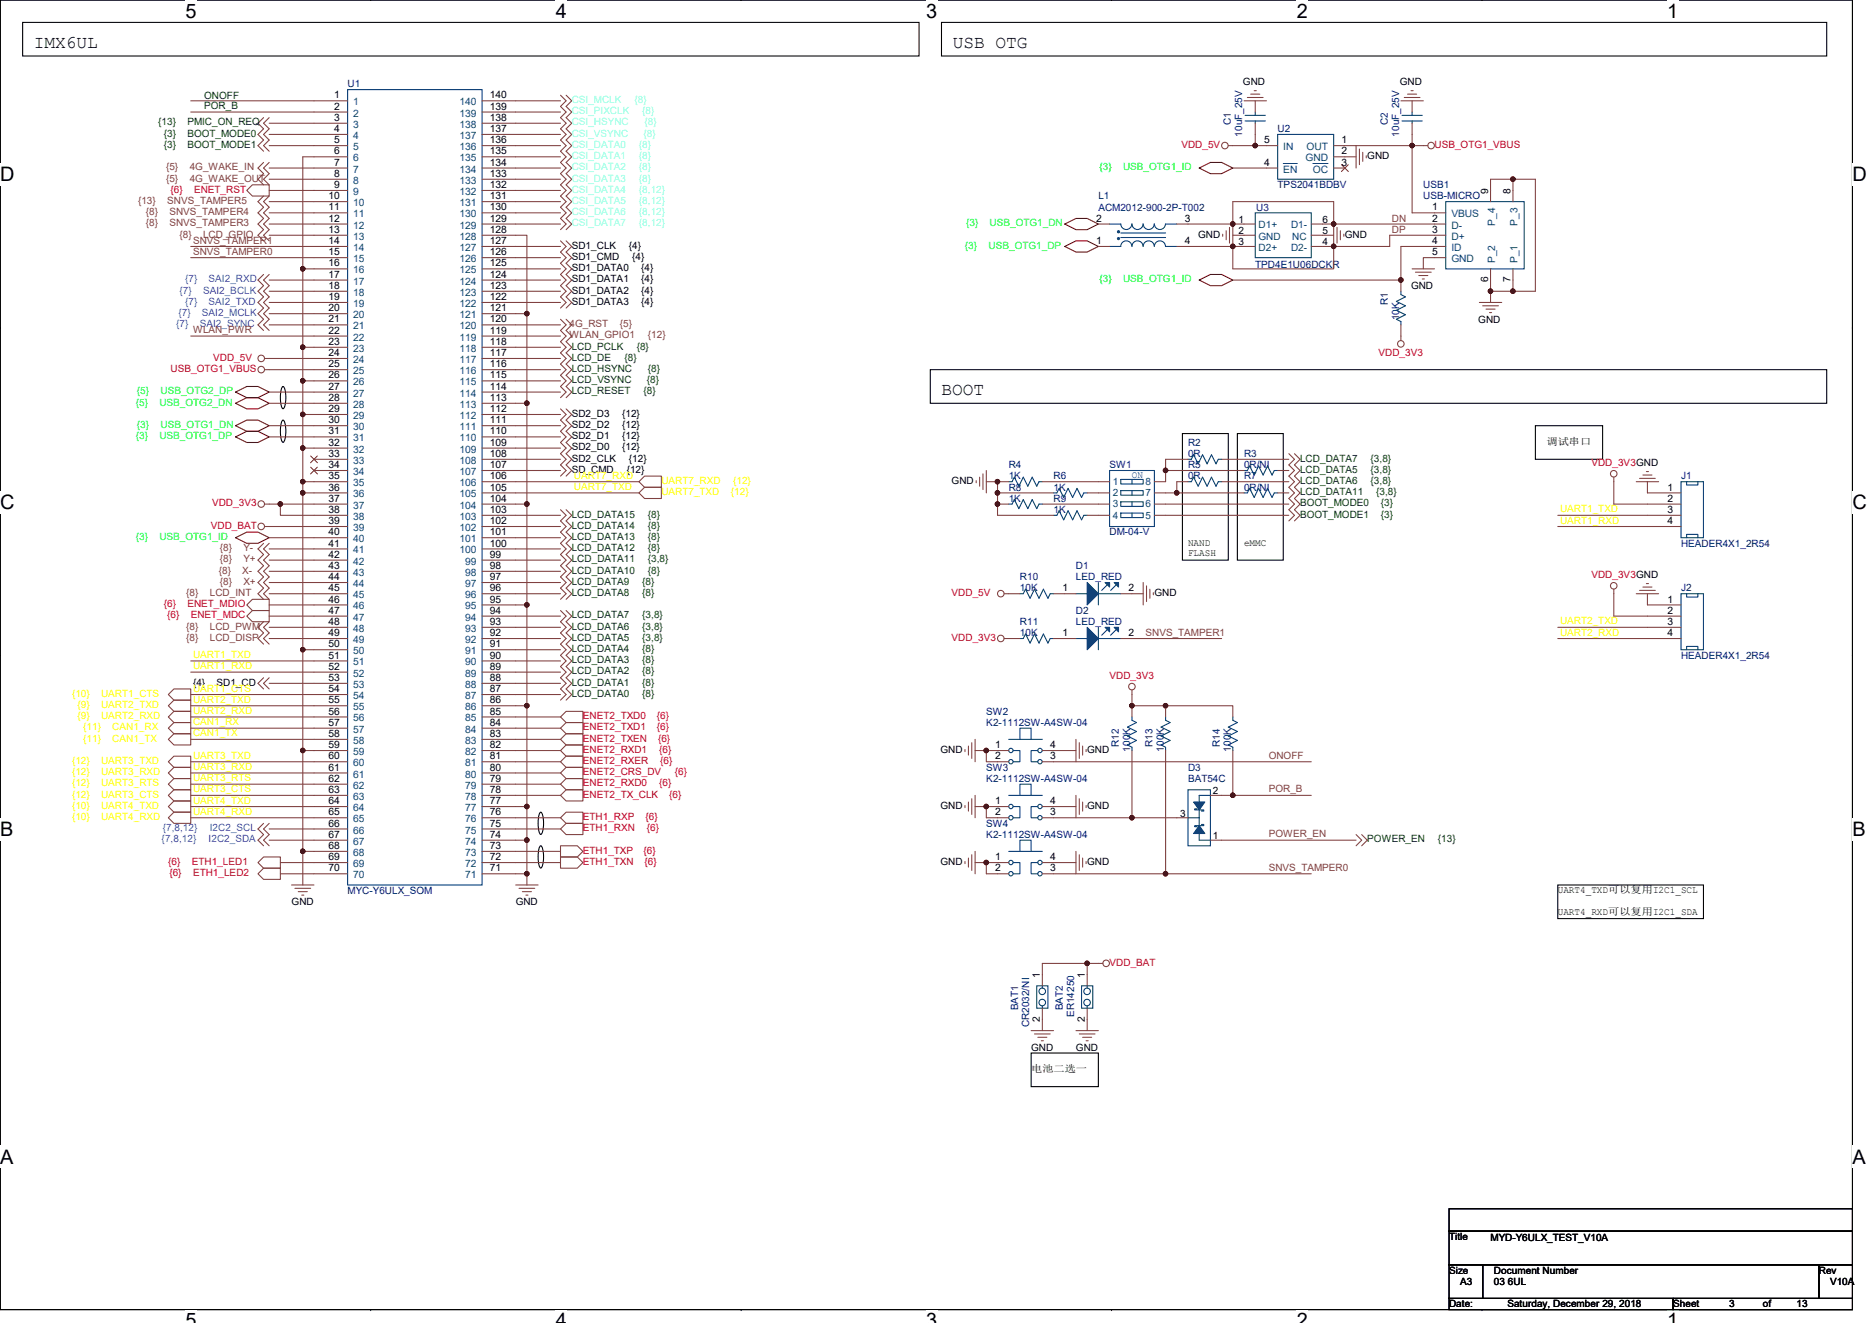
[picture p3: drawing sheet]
<svg xmlns="http://www.w3.org/2000/svg" width="297mm" height="210mm" viewBox="0 0 297 210" stroke-linecap="round" stroke-linejoin="round" font-family="sans-serif">
<defs><g id="words">
<g font-size="3.2">
<text x="29.4" y="2.8">5</text>
<text x="88.2" y="2.8">4</text>
<text x="147" y="2.8">3</text>
<text x="205.8" y="2.8">2</text>
<text x="264.5" y="2.8">1</text>
<text x="0" y="28.8">D</text>
<text x="293.9" y="28.8">D</text>
<text x="0" y="80.8">C</text>
<text x="293.9" y="80.8">C</text>
<text x="0" y="132.7">B</text>
<text x="293.9" y="132.7">B</text>
<text x="0" y="184.7">A</text>
<text x="293.9" y="184.7">A</text>
<text x="29.4" y="210.7">5</text>
<text x="88.2" y="210.7">4</text>
<text x="147" y="210.7">3</text>
<text x="205.8" y="210.7">2</text>
<text x="264.5" y="210.7">1</text>
</g>
<g font-size="2.8">
<text x="5.4" y="7.6">IMX6UL</text>
<text x="151.2" y="7.6">USB OTG</text>
<text x="149.4" y="62.7">BOOT</text>
</g>
<g font-size="1.6" fill="#004000">
<text x="32.4" y="15.6">ONOFF</text>
<text x="32.4" y="17.3">POR_B</text>
<text x="25.1" y="19.9">{13}</text>
<text x="26" y="21.7">{3}</text>
<text x="26" y="23.5">{3}</text>
<text x="29.7" y="21.7">BOOT_MODE0</text>
<text x="29.7" y="23.5">BOOT_MODE1</text>
<text x="29.7" y="19.9">PMIC_ON_REQ</text>
<text x="90.7" y="55.5">LCD_PCLK</text>
<text x="90.7" y="57.3">LCD_DE</text>
<text x="90.7" y="59">LCD_HSYNC</text>
<text x="99.1" y="57.3">{8}</text>
<text x="101" y="55.5">{8}</text>
<text x="102.8" y="59">{8}</text>
<text x="90.7" y="60.8">LCD_VSYNC</text>
<text x="90.7" y="62.6">LCD_RESET</text>
<text x="102.1" y="62.6">{8}</text>
<text x="102.6" y="60.8">{8}</text>
<text x="206.3" y="73.3">LCD_DATA7</text>
<text x="206.3" y="76.8">LCD_DATA6</text>
<text x="206.3" y="75">LCD_DATA5</text>
<text x="217.5" y="73.3">{3,8}</text>
<text x="217.5" y="76.8">{3,8}</text>
<text x="217.5" y="75">{3,8}</text>
<text x="90.7" y="82.1">LCD_DATA15</text>
<text x="90.7" y="83.9">LCD_DATA14</text>
<text x="102.8" y="82.1">{8}</text>
<text x="102.8" y="83.9">{8}</text>
<text x="206.3" y="78.6">LCD_DATA11</text>
<text x="206.3" y="80.4">BOOT_MODE0</text>
<text x="206.3" y="82.1">BOOT_MODE1</text>
<text x="218.4" y="78.6">{3,8}</text>
<text x="219.1" y="80.4">{3}</text>
<text x="219.1" y="82.1">{3}</text>
<text x="90.7" y="89.3">LCD_DATA11</text>
<text x="90.7" y="85.7">LCD_DATA13</text>
<text x="90.7" y="87.5">LCD_DATA12</text>
<text x="102.8" y="85.7">{8}</text>
<text x="102.8" y="87.5">{8}</text>
<text x="102.8" y="89.3">{3,8}</text>
<text x="90.7" y="92.8">LCD_DATA9</text>
<text x="90.7" y="94.6">LCD_DATA8</text>
<text x="90.7" y="91">LCD_DATA10</text>
<text x="101.9" y="92.8">{8}</text>
<text x="101.9" y="94.6">{8}</text>
<text x="102.8" y="91">{8}</text>
<text x="90.7" y="101.7">LCD_DATA5</text>
<text x="90.7" y="99.9">LCD_DATA6</text>
<text x="90.7" y="98.1">LCD_DATA7</text>
<text x="101.9" y="101.7">{3,8}</text>
<text x="101.9" y="99.9">{3,8}</text>
<text x="101.9" y="98.1">{3,8}</text>
<text x="90.7" y="107">LCD_DATA2</text>
<text x="90.7" y="103.5">LCD_DATA4</text>
<text x="90.7" y="105.3">LCD_DATA3</text>
<text x="101.9" y="107">{8}</text>
<text x="101.9" y="103.5">{8}</text>
<text x="101.9" y="105.3">{8}</text>
<text x="90.7" y="108.8">LCD_DATA1</text>
<text x="90.7" y="110.6">LCD_DATA0</text>
<text x="101.9" y="108.8">{8}</text>
<text x="101.9" y="110.6">{8}</text>
<text x="217" y="133.7">POWER_EN</text>
<text x="228.2" y="133.7">{13}</text>
</g>
<g font-size="1.6">
<text x="53" y="15.6">1</text>
<text x="53" y="17.4">2</text>
<text x="77.7" y="17.4">139</text>
<text x="77.7" y="15.6">140</text>
<text x="197.2" y="13.5">GND</text>
<text x="222.1" y="13.5">GND</text>
<text x="53" y="19.2">3</text>
<text x="53" y="21">4</text>
<text x="53" y="22.7">5</text>
<text x="77.7" y="22.7">136</text>
<text x="77.7" y="21">137</text>
<text x="77.7" y="19.2">138</text>
<text x="200.6" y="22.7">5</text>
<text x="212.9" y="22.7">1</text>
<text x="53" y="24.5">6</text>
<text x="53" y="26.3">7</text>
<text x="53" y="28.1">8</text>
<text x="53" y="29.8">9</text>
<text x="77.7" y="29.8">132</text>
<text x="77.7" y="28.1">133</text>
<text x="77.7" y="26.3">134</text>
<text x="77.7" y="24.5">135</text>
<text x="200.6" y="26.3">4</text>
<text x="212.9" y="26.3">3</text>
<text x="212.9" y="24.5">2</text>
<text x="217" y="25.3">GND</text>
<text x="52.1" y="31.6">10</text>
<text x="52.1" y="33.4">11</text>
<text x="52.1" y="35.2">12</text>
<text x="77.7" y="35.2">129</text>
<text x="77.7" y="33.4">130</text>
<text x="77.7" y="31.6">131</text>
<text x="173.9" y="35.2">2</text>
<text x="188" y="35.2">3</text>
<text x="196.5" y="35.4">1</text>
<text x="209.8" y="35.4">6</text>
<text x="227.3" y="33.4">1</text>
<text x="227.3" y="35.2">2</text>
<text x="236.1" y="30.8" transform="rotate(-90 236.1 30.8)">9</text>
<text x="239.7" y="30.8" transform="rotate(-90 239.7 30.8)">8</text>
<text x="52.1" y="37">13</text>
<text x="52.1" y="38.7">14</text>
<text x="52.1" y="40.5">15</text>
<text x="77.7" y="40.5">126</text>
<text x="77.7" y="38.7">127</text>
<text x="77.7" y="37">128</text>
<text x="90.7" y="41.3">SD1_CMD</text>
<text x="90.7" y="39.5">SD1_CLK</text>
<text x="99.8" y="39.5">{4}</text>
<text x="100.3" y="41.3">{4}</text>
<text x="173.9" y="38.7">1</text>
<text x="188" y="38.7">4</text>
<text x="190.1" y="37.7">GND</text>
<text x="196.5" y="37.1">2</text>
<text x="196.5" y="38.9">3</text>
<text x="209.8" y="38.9">4</text>
<text x="209.8" y="37.1">5</text>
<text x="213.4" y="37.7">GND</text>
<text x="227.3" y="37">3</text>
<text x="227.3" y="38.7">4</text>
<text x="227.3" y="40.5">5</text>
<text x="52.1" y="42.3">16</text>
<text x="52.1" y="44.1">17</text>
<text x="52.1" y="45.8">18</text>
<text x="52.1" y="47.6">19</text>
<text x="77.7" y="47.6">122</text>
<text x="77.7" y="45.8">123</text>
<text x="77.7" y="44.1">124</text>
<text x="77.7" y="42.3">125</text>
<text x="90.7" y="46.6">SD1_DATA2</text>
<text x="90.7" y="44.8">SD1_DATA1</text>
<text x="90.7" y="43">SD1_DATA0</text>
<text x="101.7" y="46.6">{4}</text>
<text x="101.7" y="44.8">{4}</text>
<text x="101.7" y="43">{4}</text>
<text x="223.9" y="45.9">GND</text>
<text x="236.1" y="44.8" transform="rotate(-90 236.1 44.8)">6</text>
<text x="239.7" y="44.8" transform="rotate(-90 239.7 44.8)">7</text>
<text x="52.1" y="49.4">20</text>
<text x="52.1" y="51.2">21</text>
<text x="52.1" y="53">22</text>
<text x="77.7" y="53">119</text>
<text x="77.7" y="51.2">120</text>
<text x="77.7" y="49.4">121</text>
<text x="90.7" y="48.4">SD1_DATA3</text>
<text x="101.7" y="48.4">{4}</text>
<text x="234.6" y="51.2">GND</text>
<text x="52.1" y="54.7">23</text>
<text x="52.1" y="56.5">24</text>
<text x="52.1" y="58.3">25</text>
<text x="77.7" y="58.3">116</text>
<text x="77.7" y="56.5">117</text>
<text x="77.7" y="54.7">118</text>
<text x="52.1" y="60.1">26</text>
<text x="52.1" y="61.8">27</text>
<text x="52.1" y="63.6">28</text>
<text x="52.1" y="65.4">29</text>
<text x="77.7" y="65.4">112</text>
<text x="77.7" y="63.6">113</text>
<text x="77.7" y="61.8">114</text>
<text x="77.7" y="60.1">115</text>
<text x="52.1" y="67.2">30</text>
<text x="52.1" y="69">31</text>
<text x="52.1" y="70.7">32</text>
<text x="77.7" y="70.7">109</text>
<text x="77.7" y="69">110</text>
<text x="77.7" y="67.2">111</text>
<text x="90.7" y="71.5">SD2_D0</text>
<text x="90.7" y="69.7">SD2_D1</text>
<text x="90.7" y="67.9">SD2_D2</text>
<text x="90.7" y="66.1">SD2_D3</text>
<text x="98.7" y="71.5">{12}</text>
<text x="98.7" y="69.7">{12}</text>
<text x="98.7" y="67.9">{12}</text>
<text x="98.7" y="66.1">{12}</text>
<text x="245.4" y="70.6">调试串口</text>
<text x="52.1" y="72.5">33</text>
<text x="52.1" y="74.3">34</text>
<text x="52.1" y="76.1">35</text>
<text x="52.1" y="77.9">36</text>
<text x="77.7" y="77.9">105</text>
<text x="77.7" y="76.1">106</text>
<text x="77.7" y="74.3">107</text>
<text x="77.7" y="72.5">108</text>
<text x="90.7" y="75">SD_CMD</text>
<text x="90.7" y="73.3">SD2_CLK</text>
<text x="99.4" y="75">{12}</text>
<text x="99.8" y="73.3">{12}</text>
<text x="151" y="76.8">GND</text>
<text x="264.6" y="77.9">1</text>
<text x="52.1" y="79.6">37</text>
<text x="52.1" y="81.4">38</text>
<text x="52.1" y="83.2">39</text>
<text x="77.7" y="83.2">102</text>
<text x="77.7" y="81.4">103</text>
<text x="77.7" y="79.6">104</text>
<text x="264.6" y="79.6">2</text>
<text x="264.6" y="81.4">3</text>
<text x="264.6" y="83.2">4</text>
<text x="52.1" y="85">40</text>
<text x="52.1" y="86.7">41</text>
<text x="52.1" y="88.5">42</text>
<text x="77.7" y="88.5">99</text>
<text x="77.7" y="86.7">100</text>
<text x="77.7" y="85">101</text>
<text x="188.5" y="86.6">NAND</text>
<text x="188.5" y="88.2">FLASH</text>
<text x="197.4" y="86.6">eMMC</text>
<text x="52.1" y="90.3">43</text>
<text x="52.1" y="92.1">44</text>
<text x="52.1" y="93.9">45</text>
<text x="52.1" y="95.6">46</text>
<text x="77.7" y="95.6">95</text>
<text x="77.7" y="93.9">96</text>
<text x="77.7" y="92.1">97</text>
<text x="77.7" y="90.3">98</text>
<text x="168.6" y="93.9">1</text>
<text x="179.1" y="93.9">2</text>
<text x="183.2" y="94.6">GND</text>
<text x="264.6" y="95.6">1</text>
<text x="52.1" y="97.4">47</text>
<text x="52.1" y="99.2">48</text>
<text x="52.1" y="101">49</text>
<text x="77.7" y="101">92</text>
<text x="77.7" y="99.2">93</text>
<text x="77.7" y="97.4">94</text>
<text x="168.6" y="101">1</text>
<text x="179.1" y="101">2</text>
<text x="264.6" y="97.4">2</text>
<text x="264.6" y="99.2">3</text>
<text x="264.6" y="101">4</text>
<text x="52.1" y="102.7">50</text>
<text x="52.1" y="104.5">51</text>
<text x="52.1" y="106.3">52</text>
<text x="77.7" y="106.3">89</text>
<text x="77.7" y="104.5">90</text>
<text x="77.7" y="102.7">91</text>
<text x="30.6" y="108.8">{4}</text>
<text x="34.4" y="108.8">SD1_CD</text>
<text x="52.1" y="108.1">53</text>
<text x="52.1" y="109.9">54</text>
<text x="52.1" y="111.6">55</text>
<text x="52.1" y="113.4">56</text>
<text x="77.7" y="113.4">85</text>
<text x="77.7" y="111.6">86</text>
<text x="77.7" y="109.9">87</text>
<text x="77.7" y="108.1">88</text>
<text x="52.1" y="115.2">57</text>
<text x="52.1" y="117">58</text>
<text x="52.1" y="118.7">59</text>
<text x="77.7" y="118.7">82</text>
<text x="77.7" y="117">83</text>
<text x="77.7" y="115.2">84</text>
<text x="149.2" y="119.5">GND</text>
<text x="157.9" y="118.7">1</text>
<text x="166.6" y="118.7">4</text>
<text x="172.5" y="119.5">GND</text>
<text x="52.1" y="120.5">60</text>
<text x="52.1" y="122.3">61</text>
<text x="52.1" y="124.1">62</text>
<text x="52.1" y="125.9">63</text>
<text x="77.7" y="125.9">78</text>
<text x="77.7" y="124.1">79</text>
<text x="77.7" y="122.3">80</text>
<text x="77.7" y="120.5">81</text>
<text x="157.9" y="120.5">2</text>
<text x="166.6" y="120.5">3</text>
<text x="52.1" y="127.6">64</text>
<text x="52.1" y="129.4">65</text>
<text x="52.1" y="131.2">66</text>
<text x="77.7" y="131.2">75</text>
<text x="77.7" y="129.4">76</text>
<text x="77.7" y="127.6">77</text>
<text x="149.2" y="128.4">GND</text>
<text x="157.9" y="127.6">1</text>
<text x="157.9" y="129.4">2</text>
<text x="166.6" y="127.6">4</text>
<text x="166.6" y="129.4">3</text>
<text x="172.5" y="128.4">GND</text>
<text x="187.3" y="129.6">3</text>
<text x="192.4" y="126">2</text>
<text x="52.1" y="133">67</text>
<text x="52.1" y="134.7">68</text>
<text x="52.1" y="136.5">69</text>
<text x="77.7" y="136.5">72</text>
<text x="77.7" y="134.7">73</text>
<text x="77.7" y="133">74</text>
<text x="149.2" y="137.3">GND</text>
<text x="157.9" y="136.5">1</text>
<text x="166.6" y="136.5">4</text>
<text x="172.5" y="137.3">GND</text>
<text x="192.4" y="133.2">1</text>
<text x="46.3" y="143.7">GND</text>
<text x="52.1" y="138.3">70</text>
<text x="77.7" y="138.3">71</text>
<text x="81.8" y="143.7">GND</text>
<text x="157.9" y="138.3">2</text>
<text x="166.6" y="138.3">3</text>
<text x="247.2" y="141.7">UART4_TXD可以复用I2C1_SCL</text>
<text x="247.2" y="145.3">UART4_RXD可以复用I2C1_SDA</text>
<text x="165" y="155.2" transform="rotate(-90 165 155.2)">1</text>
<text x="172.1" y="155.2" transform="rotate(-90 172.1 155.2)">1</text>
<text x="163.6" y="166.8">GND</text>
<text x="165" y="162.2" transform="rotate(-90 165 162.2)">2</text>
<text x="170.7" y="166.8">GND</text>
<text x="172.1" y="162.2" transform="rotate(-90 172.1 162.2)">2</text>
<text x="163.6" y="170.2">电池二选一</text>
<text x="229.9" y="196.8">Title</text>
<text x="236.5" y="197">MYD-Y6ULX_TEST_V10A</text>
<text x="229.9" y="202.2">Size</text>
<text x="231.7" y="203.9">A3</text>
<text x="237" y="203.9">03 6UL</text>
<text x="237" y="202.2">Document Number</text>
<text x="288.6" y="202.2">Rev</text>
<text x="290.4" y="203.9">V10A</text>
<text x="229.9" y="207.5">Date:</text>
<text x="239.2" y="207.5">Saturday, December 29, 2018</text>
<text x="265.5" y="207.5">Sheet</text>
<text x="274.4" y="207.5">3</text>
<text x="279.7" y="207.5">of</text>
<text x="285" y="207.5">13</text>
</g>
<g font-size="1.6" fill="#000080">
<text x="55.2" y="13.9">U1</text>
<text x="195.3" y="19.9" transform="rotate(-90 195.3 19.9)">C1</text>
<text x="197.1" y="21.7" transform="rotate(-90 197.1 21.7)">10uF_25V</text>
<text x="202.7" y="21">U2</text>
<text x="220.2" y="19.9" transform="rotate(-90 220.2 19.9)">C2</text>
<text x="222" y="21.7" transform="rotate(-90 222 21.7)">10uF_25V</text>
<text x="202.7" y="29.9">TPS2041BDBV</text>
<text x="225.8" y="29.9">USB1</text>
<text x="174.3" y="31.6">L1</text>
<text x="174.3" y="33.4">ACM2012-900-2P-T002</text>
<text x="199.3" y="33.4">U3</text>
<text x="225.8" y="31.6">USB-MICRO</text>
<text x="199.2" y="42.5">TPD4E1U06DCKR</text>
<text x="220.2" y="48.4" transform="rotate(-90 220.2 48.4)">R1</text>
<text x="222" y="50.8" transform="rotate(-90 222 50.8)">10K</text>
<text x="188.5" y="70.8">R2</text>
<text x="160.1" y="77.9">R8</text>
<text x="160.1" y="74.3">R4</text>
<text x="160.1" y="76.1">1K</text>
<text x="167.2" y="76.1">R6</text>
<text x="167.2" y="77.9">1K</text>
<text x="176.1" y="74.3">SW1</text>
<text x="188.5" y="72.5">0R</text>
<text x="188.5" y="74.3">R5</text>
<text x="188.5" y="76.1">0R</text>
<text x="197.4" y="72.5">R3</text>
<text x="197.4" y="74.3">0R/NI</text>
<text x="197.4" y="76.1">R7</text>
<text x="197.4" y="77.9">0R/NI</text>
<text x="266.7" y="76.1">J1</text>
<text x="160.1" y="79.7">1K</text>
<text x="167.2" y="79.7">R9</text>
<text x="167.2" y="81.4">1K</text>
<text x="176.1" y="85">DM-04-V</text>
<text x="266.7" y="86.8">HEADER4X1_2R54</text>
<text x="161.8" y="92.1">R10</text>
<text x="161.8" y="93.9">10K</text>
<text x="170.7" y="90.3">D1</text>
<text x="170.7" y="92.1">LED_RED</text>
<text x="266.7" y="93.9">J2</text>
<text x="161.8" y="99.2">R11</text>
<text x="161.8" y="101">10K</text>
<text x="170.7" y="97.4">D2</text>
<text x="170.7" y="99.2">LED_RED</text>
<text x="266.7" y="104.5">HEADER4X1_2R54</text>
<text x="156.5" y="113.4">SW2</text>
<text x="156.5" y="115.2">K2-1112SW-A4SW-04</text>
<text x="177.5" y="118.6" transform="rotate(-90 177.5 118.6)">R12</text>
<text x="179.3" y="119.3" transform="rotate(-90 179.3 119.3)">100K</text>
<text x="182.9" y="118.6" transform="rotate(-90 182.9 118.6)">R13</text>
<text x="184.7" y="119.3" transform="rotate(-90 184.7 119.3)">100K</text>
<text x="193.5" y="118.6" transform="rotate(-90 193.5 118.6)">R14</text>
<text x="195.3" y="119.3" transform="rotate(-90 195.3 119.3)">100K</text>
<text x="156.5" y="122.3">SW3</text>
<text x="156.5" y="124.1">K2-1112SW-A4SW-04</text>
<text x="188.5" y="122.3">D3</text>
<text x="188.5" y="124.1">BAT54C</text>
<text x="156.5" y="131.2">SW4</text>
<text x="156.5" y="133">K2-1112SW-A4SW-04</text>
<text x="55.2" y="141.9">MYC-Y6ULX_SOM</text>
<text x="161.5" y="160.4" transform="rotate(-90 161.5 160.4)">BAT1</text>
<text x="168.7" y="160.4" transform="rotate(-90 168.7 160.4)">BAT2</text>
<text x="170.4" y="161.4" transform="rotate(-90 170.4 161.4)">ER14250</text>
<text x="163.3" y="163" transform="rotate(-90 163.3 163)">CR2032/NI</text>
</g>
<g font-size="1.6" fill="#004080">
<text x="56" y="16.7">1</text>
<text x="72.9" y="16.7">140</text>
<text x="56" y="18.5">2</text>
<text x="56" y="20.3">3</text>
<text x="56" y="22.1">4</text>
<text x="56" y="23.8">5</text>
<text x="72.9" y="23.8">136</text>
<text x="72.9" y="22.1">137</text>
<text x="72.9" y="20.3">138</text>
<text x="72.9" y="18.5">139</text>
<text x="203.6" y="23.8">IN</text>
<text x="207.3" y="23.8">OUT</text>
<text x="56" y="25.6">6</text>
<text x="56" y="27.4">7</text>
<text x="56" y="29.2">8</text>
<text x="72.9" y="29.2">133</text>
<text x="72.9" y="27.4">134</text>
<text x="72.9" y="25.6">135</text>
<text x="203.6" y="27.4">EN</text>
<text x="207.2" y="25.6">GND</text>
<text x="208.3" y="27.4">OC</text>
<text x="56" y="30.9">9</text>
<text x="56" y="32.7">10</text>
<text x="56" y="34.5">11</text>
<text x="72.9" y="34.5">130</text>
<text x="72.9" y="32.7">131</text>
<text x="72.9" y="30.9">132</text>
<text x="230.3" y="34.5">VBUS</text>
<text x="237.3" y="35.8" transform="rotate(-90 237.3 35.8)">P_4</text>
<text x="240.8" y="35.8" transform="rotate(-90 240.8 35.8)">P_3</text>
<text x="56" y="36.3">12</text>
<text x="56" y="38.1">13</text>
<text x="56" y="39.8">14</text>
<text x="56" y="41.6">15</text>
<text x="72.9" y="41.6">126</text>
<text x="72.9" y="39.8">127</text>
<text x="72.9" y="38.1">128</text>
<text x="72.9" y="36.3">129</text>
<text x="199.7" y="36.3">D1+</text>
<text x="199.7" y="38">GND</text>
<text x="199.7" y="39.8">D2+</text>
<text x="204.9" y="39.8">D2-</text>
<text x="204.9" y="36.3">D1-</text>
<text x="205" y="38">NC</text>
<text x="230.3" y="36.3">D-</text>
<text x="230.3" y="38.1">D+</text>
<text x="230.3" y="39.8">ID</text>
<text x="230.3" y="41.6">GND</text>
<text x="237.3" y="41.8" transform="rotate(-90 237.3 41.8)">P_2</text>
<text x="240.8" y="41.8" transform="rotate(-90 240.8 41.8)">P_1</text>
<text x="56" y="43.4">16</text>
<text x="56" y="45.2">17</text>
<text x="56" y="46.9">18</text>
<text x="72.9" y="46.9">123</text>
<text x="72.9" y="45.2">124</text>
<text x="72.9" y="43.4">125</text>
<text x="56" y="48.7">19</text>
<text x="56" y="50.5">20</text>
<text x="56" y="52.3">21</text>
<text x="72.9" y="52.3">120</text>
<text x="72.9" y="50.5">121</text>
<text x="72.9" y="48.7">122</text>
<text x="56" y="54.1">22</text>
<text x="56" y="55.8">23</text>
<text x="56" y="57.6">24</text>
<text x="56" y="59.4">25</text>
<text x="72.9" y="59.4">116</text>
<text x="72.9" y="57.6">117</text>
<text x="72.9" y="55.8">118</text>
<text x="72.9" y="54.1">119</text>
<text x="56" y="61.2">26</text>
<text x="56" y="62.9">27</text>
<text x="56" y="64.7">28</text>
<text x="72.9" y="64.7">113</text>
<text x="72.9" y="62.9">114</text>
<text x="72.9" y="61.2">115</text>
<text x="56" y="66.5">29</text>
<text x="56" y="68.3">30</text>
<text x="56" y="70.1">31</text>
<text x="56" y="71.8">32</text>
<text x="72.9" y="71.8">109</text>
<text x="72.9" y="70.1">110</text>
<text x="72.9" y="68.3">111</text>
<text x="72.9" y="66.5">112</text>
<text x="56" y="73.6">33</text>
<text x="56" y="75.4">34</text>
<text x="56" y="77.2">35</text>
<text x="72.9" y="77.2">106</text>
<text x="72.9" y="75.4">107</text>
<text x="72.9" y="73.6">108</text>
<text x="176.6" y="77">1</text>
<text x="181.8" y="77">8</text>
<text x="56" y="79">36</text>
<text x="56" y="80.7">37</text>
<text x="56" y="82.5">38</text>
<text x="72.9" y="82.5">103</text>
<text x="72.9" y="80.7">104</text>
<text x="72.9" y="79">105</text>
<text x="176.6" y="78.8">2</text>
<text x="176.6" y="80.5">3</text>
<text x="176.6" y="82.3">4</text>
<text x="181.8" y="78.8">7</text>
<text x="181.8" y="80.5">6</text>
<text x="181.8" y="82.3">5</text>
<text x="56" y="84.3">39</text>
<text x="56" y="86.1">40</text>
<text x="56" y="87.8">41</text>
<text x="56" y="89.6">42</text>
<text x="72.9" y="87.8">100</text>
<text x="72.9" y="86.1">101</text>
<text x="72.9" y="84.3">102</text>
<text x="73.8" y="89.6">99</text>
<text x="56" y="91.4">43</text>
<text x="56" y="93.2">44</text>
<text x="56" y="95">45</text>
<text x="73.8" y="95">96</text>
<text x="73.8" y="93.2">97</text>
<text x="73.8" y="91.4">98</text>
<text x="56" y="96.7">46</text>
<text x="56" y="98.5">47</text>
<text x="56" y="100.3">48</text>
<text x="73.8" y="100.3">93</text>
<text x="73.8" y="98.5">94</text>
<text x="73.8" y="96.7">95</text>
<text x="56" y="102.1">49</text>
<text x="56" y="103.8">50</text>
<text x="56" y="105.6">51</text>
<text x="56" y="107.4">52</text>
<text x="73.8" y="107.4">89</text>
<text x="73.8" y="105.6">90</text>
<text x="73.8" y="103.8">91</text>
<text x="73.8" y="102.1">92</text>
<text x="56" y="109.2">53</text>
<text x="56" y="111">54</text>
<text x="56" y="112.7">55</text>
<text x="73.8" y="112.7">86</text>
<text x="73.8" y="111">87</text>
<text x="73.8" y="109.2">88</text>
<text x="56" y="114.5">56</text>
<text x="56" y="116.3">57</text>
<text x="56" y="118.1">58</text>
<text x="56" y="119.8">59</text>
<text x="73.8" y="119.8">82</text>
<text x="73.8" y="118.1">83</text>
<text x="73.8" y="116.3">84</text>
<text x="73.8" y="114.5">85</text>
<text x="56" y="121.6">60</text>
<text x="56" y="123.4">61</text>
<text x="56" y="125.2">62</text>
<text x="73.8" y="125.2">79</text>
<text x="73.8" y="123.4">80</text>
<text x="73.8" y="121.6">81</text>
<text x="56" y="127">63</text>
<text x="56" y="128.7">64</text>
<text x="56" y="130.5">65</text>
<text x="73.8" y="130.5">76</text>
<text x="73.8" y="128.7">77</text>
<text x="73.8" y="127">78</text>
<text x="56" y="132.3">66</text>
<text x="56" y="134.1">67</text>
<text x="56" y="135.8">68</text>
<text x="56" y="137.6">69</text>
<text x="73.8" y="137.6">72</text>
<text x="73.8" y="135.8">73</text>
<text x="73.8" y="134.1">74</text>
<text x="73.8" y="132.3">75</text>
<text x="56" y="139.4">70</text>
<text x="73.8" y="139.4">71</text>
</g>
<g font-size="1.6" fill="#80ffff">
<text x="90.7" y="16.4">CSI_MCLK</text>
<text x="100.7" y="16.4">{8}</text>
<text x="90.7" y="18.1">CSI_PIXCLK</text>
<text x="90.7" y="19.9">CSI_HSYNC</text>
<text x="90.7" y="21.7">CSI_VSYNC</text>
<text x="90.7" y="23.5">CSI_DATA0</text>
<text x="101.4" y="23.5">{8}</text>
<text x="101.9" y="18.1">{8}</text>
<text x="102.1" y="21.7">{8}</text>
<text x="102.3" y="19.9">{8}</text>
<text x="90.7" y="25.3">CSI_DATA1</text>
<text x="90.7" y="27">CSI_DATA2</text>
<text x="90.7" y="28.8">CSI_DATA3</text>
<text x="101.4" y="25.3">{8}</text>
<text x="101.4" y="27">{8}</text>
<text x="101.4" y="28.8">{8}</text>
<text x="90.7" y="30.6">CSI_DATA4</text>
<text x="90.7" y="32.4">CSI_DATA5</text>
<text x="90.7" y="34.1">CSI_DATA6</text>
<text x="90.7" y="35.9">CSI_DATA7</text>
<text x="101.4" y="30.6">{8,12}</text>
<text x="101.4" y="32.4">{8,12}</text>
<text x="101.4" y="34.1">{8,12}</text>
<text x="101.4" y="35.9">{8,12}</text>
</g>
<g font-size="1.6" fill="#f00">
<text x="187.4" y="23.5">VDD_5V</text>
<text x="227.6" y="23.5">USB_OTG1_VBUS</text>
<text x="27.1" y="30.6">{6}</text>
<text x="30.8" y="30.6">ENET_RST</text>
<text x="27.1" y="59">USB_OTG1_VBUS</text>
<text x="33.8" y="57.3">VDD_5V</text>
<text x="218.7" y="56.5">VDD_3V3</text>
<text x="252.5" y="74">VDD_3V3GND</text>
<text x="33.5" y="83.9">VDD_BAT</text>
<text x="33.7" y="80.4">VDD_3V3</text>
<text x="151" y="94.6">VDD_5V</text>
<text x="252.5" y="91.7">VDD_3V3GND</text>
<text x="26" y="96.4">{6}</text>
<text x="26.5" y="98.1">{6}</text>
<text x="29.7" y="96.4">ENET_MDIO</text>
<text x="30.3" y="98.1">ENET_MDC</text>
<text x="151" y="101.7">VDD_3V3</text>
<text x="176.1" y="107.7">VDD_3V3</text>
<text x="92.5" y="114.2">ENET2_TXD0</text>
<text x="92.5" y="115.9">ENET2_TXD1</text>
<text x="92.5" y="117.7">ENET2_TXEN</text>
<text x="92.5" y="119.5">ENET2_RXD1</text>
<text x="104.2" y="114.2">{6}</text>
<text x="104.2" y="115.9">{6}</text>
<text x="104.4" y="117.7">{6}</text>
<text x="104.6" y="119.5">{6}</text>
<text x="92.5" y="121.3">ENET2_RXER</text>
<text x="92.5" y="123">ENET2_CRS_DV</text>
<text x="92.5" y="124.8">ENET2_RXD0</text>
<text x="104.6" y="124.8">{6}</text>
<text x="104.8" y="121.3">{6}</text>
<text x="107.1" y="123">{6}</text>
<text x="92.5" y="130.2">ETH1_RXP</text>
<text x="92.5" y="131.9">ETH1_RXN</text>
<text x="92.5" y="126.6">ENET2_TX_CLK</text>
<text x="102.4" y="130.2">{6}</text>
<text x="102.6" y="131.9">{6}</text>
<text x="106.2" y="126.6">{6}</text>
<text x="26.7" y="137.3">{6}</text>
<text x="30.4" y="137.3">ETH1_LED1</text>
<text x="92.5" y="135.5">ETH1_TXP</text>
<text x="92.5" y="137.3">ETH1_TXN</text>
<text x="102.1" y="135.5">{6}</text>
<text x="102.3" y="137.3">{6}</text>
<text x="26.9" y="139">{6}</text>
<text x="30.6" y="139">ETH1_LED2</text>
<text x="176.1" y="153.3">VDD_BAT</text>
</g>
<g font-size="1.6" fill="#804040">
<text x="26.3" y="27">{5}</text>
<text x="26.3" y="28.8">{5}</text>
<text x="30.1" y="27">4G_WAKE_IN</text>
<text x="30.1" y="28.8">4G_WAKE_OUT</text>
<text x="21.9" y="32.4">{13}</text>
<text x="23.2" y="34.1">{8}</text>
<text x="23.2" y="35.9">{8}</text>
<text x="26.5" y="32.4">SNVS_TAMPER5</text>
<text x="26.9" y="34.1">SNVS_TAMPER4</text>
<text x="26.9" y="35.9">SNVS_TAMPER3</text>
<text x="220.9" y="35.2">DN</text>
<text x="28.5" y="37.7">{8}</text>
<text x="30.6" y="38.7">SNVS_TAMPER1</text>
<text x="30.6" y="40.4">SNVS_TAMPER0</text>
<text x="32.2" y="37.7">LCD_GPIO</text>
<text x="220.9" y="37">DP</text>
<text x="30.6" y="52.9">WLAN_PWR</text>
<text x="90.4" y="53.7">WLAN_GPIO1</text>
<text x="90.4" y="51.9">4G_RST</text>
<text x="98.4" y="51.9">{5}</text>
<text x="102.8" y="53.7">{12}</text>
<text x="34.9" y="89.3">{8}</text>
<text x="34.9" y="87.5">{8}</text>
<text x="38.6" y="89.3">Y+</text>
<text x="38.6" y="87.5">Y-</text>
<text x="29.5" y="94.6">{8}</text>
<text x="33.3" y="94.6">LCD_INT</text>
<text x="34.7" y="91">{8}</text>
<text x="34.9" y="92.8">{8}</text>
<text x="38.4" y="91">X-</text>
<text x="38.6" y="92.8">X+</text>
<text x="29.5" y="99.9">{8}</text>
<text x="29.5" y="101.7">{8}</text>
<text x="33.3" y="99.9">LCD_PWM</text>
<text x="33.3" y="101.7">LCD_DISP</text>
<text x="181.8" y="100.9">SNVS_TAMPER1</text>
<text x="201.3" y="120.5">ONOFF</text>
<text x="201.3" y="125.8">POR_B</text>
<text x="201.3" y="132.9">POWER_EN</text>
<text x="201.3" y="138.2">SNVS_TAMPER0</text>
</g>
<g font-size="1.6" fill="#0f0">
<text x="174.5" y="27">{3}</text>
<text x="178.2" y="27">USB_OTG1_ID</text>
<text x="153.3" y="35.9">{3}</text>
<text x="157" y="35.9">USB_OTG1_DN</text>
<text x="153.1" y="39.5">{3}</text>
<text x="156.9" y="39.5">USB_OTG1_DP</text>
<text x="174.5" y="44.8">{3}</text>
<text x="178.2" y="44.8">USB_OTG1_ID</text>
<text x="21.5" y="64.4">{5}</text>
<text x="21.7" y="62.6">{5}</text>
<text x="25.3" y="64.4">USB_OTG2_DN</text>
<text x="25.5" y="62.6">USB_OTG2_DP</text>
<text x="21.5" y="69.7">{3}</text>
<text x="21.7" y="67.9">{3}</text>
<text x="25.3" y="69.7">USB_OTG1_DP</text>
<text x="25.5" y="67.9">USB_OTG1_DN</text>
<text x="21.5" y="85.7">{3}</text>
<text x="25.3" y="85.7">USB_OTG1_ID</text>
</g>
<g font-size="1.6" fill="#8000ff">
<text x="28.5" y="46.6">{7}</text>
<text x="29.4" y="44.8">{7}</text>
<text x="32.2" y="46.6">SAI2_BCLK</text>
<text x="33.1" y="44.8">SAI2_RXD</text>
<text x="28" y="51.9">{7}</text>
<text x="28.3" y="50.1">{7}</text>
<text x="29.4" y="48.4">{7}</text>
<text x="31.7" y="51.9">SAI2_SYNC</text>
<text x="32" y="50.1">SAI2_MCLK</text>
<text x="33.1" y="48.4">SAI2_TXD</text>
<text x="25.8" y="131.9">{7,8,12}</text>
<text x="33.3" y="131.9">I2C2_SCL</text>
<text x="25.7" y="133.7">{7,8,12}</text>
<text x="33.1" y="133.7">I2C2_SDA</text>
</g>
<g font-size="1.6" fill="#ff0">
<text x="91.1" y="76">UART7_RXD</text>
<text x="91.1" y="77.8">UART7_TXD</text>
<text x="104.9" y="76.8">UART7_RXD</text>
<text x="116.3" y="76.8">{12}</text>
<text x="104.9" y="78.6">UART7_TXD</text>
<text x="116" y="78.6">{12}</text>
<text x="247.5" y="81.3">UART1_TXD</text>
<text x="247.5" y="83.1">UART1_RXD</text>
<text x="247.5" y="99.1">UART2_TXD</text>
<text x="247.5" y="100.9">UART2_RXD</text>
<text x="30.6" y="104.4">UART1_TXD</text>
<text x="30.6" y="106.2">UART1_RXD</text>
<text x="11.4" y="110.6">{10}</text>
<text x="12.3" y="112.4">{9}</text>
<text x="16" y="112.4">UART2_TXD</text>
<text x="16" y="110.6">UART1_CTS</text>
<text x="30.6" y="111.5">UART2_TXD</text>
<text x="30.6" y="113.3">UART2_RXD</text>
<text x="30.6" y="109.8">UART1_CTS</text>
<text x="12.3" y="114.2">{9}</text>
<text x="13.2" y="117.7">{11}</text>
<text x="13.2" y="115.9">{11}</text>
<text x="16" y="114.2">UART2_RXD</text>
<text x="17.8" y="117.7">CAN1_TX</text>
<text x="17.8" y="115.9">CAN1_RX</text>
<text x="30.6" y="115.1">CAN1_RX</text>
<text x="30.6" y="116.9">CAN1_TX</text>
<text x="11.4" y="121.3">{12}</text>
<text x="11.4" y="123">{12}</text>
<text x="11.4" y="124.8">{12}</text>
<text x="16" y="121.3">UART3_TXD</text>
<text x="16" y="123">UART3_RXD</text>
<text x="16" y="124.8">UART3_RTS</text>
<text x="30.6" y="120.4">UART3_TXD</text>
<text x="30.6" y="122.2">UART3_RXD</text>
<text x="30.6" y="124">UART3_RTS</text>
<text x="30.6" y="125.8">UART3_CTS</text>
<text x="11.4" y="130.2">{10}</text>
<text x="11.4" y="128.4">{10}</text>
<text x="11.4" y="126.6">{12}</text>
<text x="16" y="130.2">UART4_RXD</text>
<text x="16" y="128.4">UART4_TXD</text>
<text x="16" y="126.6">UART3_CTS</text>
<text x="30.6" y="127.6">UART4_TXD</text>
<text x="30.6" y="129.3">UART4_RXD</text>
</g>
<text font-size="1.6" fill="#003c77" x="179.6" y="75.9">ON</text>
</g></defs>
<path d="M0 0h293.9v207.9h-293.9z" fill="none" stroke="#000" stroke-width=".17"/>
<g fill="#fff">
<path d="M29.4 0h1.8v3.5h-1.8z"/>
<path d="M29.4 207.9h1.8v2h-1.8z"/>
</g>
<path d="M58.8 0h.1M58.8 207.9h.1" fill="none" stroke="#000" stroke-width=".17"/>
<g fill="#fff">
<path d="M88.2 0h1.8v3.5h-1.8z"/>
<path d="M88.2 207.9h1.8v2h-1.8z"/>
</g>
<path d="M117.6 0h.1M117.6 207.9h.1" fill="none" stroke="#000" stroke-width=".17"/>
<g fill="#fff">
<path d="M147 0h1.7v3.5h-1.7z"/>
<path d="M147 207.9h1.7v2h-1.7z"/>
</g>
<path d="M176.4 0h.1M176.4 207.9h.1" fill="none" stroke="#000" stroke-width=".17"/>
<g fill="#fff">
<path d="M205.8 0h1.7v3.5h-1.7z"/>
<path d="M205.8 207.9h1.7v2h-1.7z"/>
</g>
<path d="M235.2 0h.1M235.2 207.9h.1" fill="none" stroke="#000" stroke-width=".17"/>
<g fill="#fff">
<path d="M264.5 0h1.8v3.5h-1.8z"/>
<path d="M264.5 207.9h1.8v2h-1.8z"/>
<path d="M0 26h2.3v3.5h-2.3z"/>
<path d="M293.9 26h2.3v3.5h-2.3z"/>
<path d="M0 77.9h2.3v3.5h-2.3z"/>
<path d="M293.9 77.9h2.3v3.5h-2.3z"/>
</g>
<path d="M0 52h.1M293.9 52h.1" fill="none" stroke="#000" stroke-width=".17"/>
<g fill="#fff">
<path d="M0 129.9h2.1v3.5h-2.1z"/>
<path d="M293.9 129.9h2.1v3.5h-2.1z"/>
</g>
<path d="M0 103.9h.1M293.9 103.9h.1" fill="none" stroke="#000" stroke-width=".17"/>
<g fill="#fff">
<path d="M0 181.9h2.2v3.5h-2.2z"/>
<path d="M293.9 181.9h2.2v3.5h-2.2z"/>
</g>
<g fill="none" stroke="#000" stroke-width=".17">
<path d="M3.6 3.6h142.2v5.3h-142.2zM149.4 3.6h140.5v5.3h-140.5zM147.6 58.7h142.3v5.3h-142.3zM44.8 61.4l.1-.1a2.9 2.9 0 0 1 .4 2.4 1.47 1.47 0 0 1-.4 1.2 3 3 0 0 1-.4-2.4zM44.8 66.8l.1-.1a2.9 2.9 0 0 1 .4 2.3 1.47 1.47 0 0 1-.4 1.2 3 3 0 0 1-.4-2.3zM187.6 68.8h7.3v20.1h-7.3zM196.3 68.8h7.3v20.1h-7.3zM243.6 67.6h10.7v5.3h-10.7zM85.7 129l.1-.1a2.9 2.9 0 0 1 .4 2.3 1.47 1.47 0 0 1-.4 1.2 3 3 0 0 1-.4-2.3zM85.7 134.3l.1-.1a2.9 2.9 0 0 1 .4 2.4 1.47 1.47 0 0 1-.4 1.2 3 3 0 0 1-.4-2.4zM0 155.9h.1M247.2 140.5h23.1v5.3h-23.1z"/>
<path d="M293.9 155.9h.1M163.6 167.1h10.7v5.4h-10.7zM229.9 191.9h64v3.5h-64zM229.9 195.4h64v5.3h-64zM229.9 200.7h5.4v5.4h-5.4zM229.9 206.1h35.6v1.8h-35.6zM235.3 200.7h53.3v5.4h-53.3zM265.5 206.1h28.4v1.8h-28.4zM288.6 200.7h5.3v5.4h-5.3z"/>
</g>
<path d="M168.9 35.6l1.8-.9h1.8l1.8 .9-1.8 .8h-1.8zM168.9 39.1l1.8-.9h1.8l1.8 .9-1.8 .9h-1.8zM190.3 26.7l1.8-.9h1.7l1.8 .9-1.8 .9h-1.7zM190.3 44.4l1.8-.8h1.7l1.8 .8-1.8 .9h-1.7zM37.4 62.2l1.8-.9h1.7l1.8 .9-1.8 .9h-1.7zM37.4 64l1.8-.9h1.7l1.8 .9-1.8 .9h-1.7zM37.4 67.6l1.8-.9h1.7l1.8 .9-1.8 .9h-1.7zM37.4 69.3l1.8-.8h1.7l1.8 .8-1.8 .9h-1.7zM37.4 85.3l1.8-.8h1.7l1.8 .8-1.8 .9h-1.7z" fill="none" stroke="#800000" stroke-width=".17"/>
<g fill="none" stroke="#804040" stroke-width=".17">
<path d="M30.3 16h24.9M30.3 17.8h24.9M41.8 18.7l-.9 .9 .9 .8-.9 .9 .9 .9-.9 .9 .9 .9M42.7 19.6h12.5M42.7 18.7l-.9 .9 .9 .8-.9 .9 .9 .9-.9 .9 .9 .9M76.5 19.6h12.4M76.5 17.8h12.4M76.5 16h12.4M88.9 15.1l.9 .9-.9 .9 .9 .9-.9 .9 .9 .9-.9 .8 .9 .9-.9 .9 .9 .9-.9 .9 .9 .9-.9 .9 .9 .9-.9 .9 .9 .8-.9 .9 .9 .9-.9 .9 .9 .9-.9 .9 .9 .9-.9 .9 .9 .9-.9 .8M89.8 15.1l.9 .9-.9 .9 .9 .9-.9 .9 .9 .9-.9 .8 .9 .9-.9 .9 .9 .9-.9 .9 .9 .9-.9 .9 .9 .9-.9 .9 .9 .8-.9 .9 .9 .9-.9 .9 .9 .9-.9 .9 .9 .9-.9 .9 .9 .9-.9 .8M197.4 16h3.6M197.9 15.5h2.5"/>
<path d="M198.5 14.9h1.4M199 14.4h.3M199.2 19.6v3.5h3.5M199.2 16v1.8M222.3 16h3.5M222.8 15.5h2.5M223.3 14.9h1.5M223.9 14.4h.3M224.1 19.6v3.5M224.1 16v1.8M30.3 39.1h24.9M39.2 30.2l.8-.9h2.7v1.8h-2.7z"/>
<path d="M41.8 31.1l-.9 .9 .9 .9-.9 .9 .9 .9-.9 .9 .9 .8-.9 .9 .9 .9M41.8 25.8l-.9 .9 .9 .9-.9 .8 .9 .9M42.7 26.7h12.5M42.7 32h12.5M42.7 28.4h12.5M42.7 33.8h12.5M42.7 35.6h12.5M42.7 37.3h12.5M42.7 31.1l-.9 .9 .9 .9-.9 .9 .9 .9-.9 .9 .9 .8-.9 .9 .9 .9M42.7 25.8l-.9 .9 .9 .9-.9 .8 .9 .9M42.7 21.3h12.5M42.7 23.1h12.5"/>
<path d="M42.7 30.2h12.5M55.2 24.9h-7.2v17.8M76.5 39.1h12.4M76.5 37.3h7.1v12.5M76.5 35.6h12.4M76.5 33.8h12.4M76.5 32h12.4M76.5 30.2h12.4M76.5 28.4h12.4M76.5 26.7h12.4M76.5 24.9h12.4M76.5 23.1h12.4"/>
<path d="M76.5 21.3h12.4M88.9 38.2l.9 .9-.9 .9 .9 .9-.9 .9 .9 .9-.9 .9 .9 .8-.9 .9 .9 .9-.9 .9 .9 .9-.9 .9M89.8 38.2l.9 .9-.9 .9 .9 .9-.9 .9 .9 .9-.9 .9 .9 .8-.9 .9 .9 .9-.9 .9 .9 .9-.9 .9M174.3 35.6h1.8M174.3 39.1h1.8M186.7 39.1h8.9M194 37.2v.3M194.6 36.6v1.5M194.9 23.1h4.3M195.1 36.1v2.5M195.6 35.6v3.5M195.6 39.1h3.6"/>
<path d="M195.6 39.1v3.6h16v-3.6M195.6 26.7h7.1M195.6 35.6h3.6M195.6 37.3h3.6M195.6 35.6h-8.9M195.6 35.6v-3.6h16v3.6M208.1 39.1h3.5M208.1 37.3h3.5M208.1 35.6h3.5M211.6 35.6v3.5M211.6 35.6h17.8M211.6 24.9h3.6"/>
<path d="M211.6 26.7h1.8M212.1 36.1v2.5M212.7 36.6v1.5M213.2 37.2v.3M215.2 23.1v3.6M215.7 23.6v2.5M216.2 24.2v1.4M216.8 24.7v.4M224.1 23.1h-12.5M224.1 23.1h2.5M224.1 23.1v10.7h5.3M229.4 37.3h-8.9v1.8h-8.9"/>
<path d="M229.4 39.1h-7.1v5.3M236.5 32v-3.6h3.6v3.6M240.1 28.4h3.5v17.8h-3.5M30.3 53.3h24.9M30.3 40.9h24.9M41.8 43.6l-.9 .8 .9 .9-.9 .9 .9 .9-.9 .9 .9 .9-.9 .9 .9 .9-.9 .9 .9 .9M42 56.9h13.2M42 58.7h13.2M42.7 43.6l-.9 .8 .9 .9-.9 .9 .9 .9-.9 .9 .9 .9-.9 .9 .9 .9-.9 .9 .9 .9M42.7 44.4h12.5M42.7 46.2h12.5M42.7 48h12.5"/>
<path d="M42.7 49.8h12.5M42.7 51.6h12.5M48 42.7h7.2M48 42.7v12.4M48 55.1h7.2M48 55.1v5.4M76.5 58.7h12.4M76.5 56.9h12.4M76.5 55.1h12.4M76.5 53.3h12.4M76.5 51.6h12.4M76.5 49.8h7.1"/>
<path d="M76.5 48h12.4M76.5 46.2h12.4M76.5 44.4l12.4 .1M76.5 42.7h12.4M76.5 40.9h12.4M83.6 49.8v14.2M88.9 50.7l.9 .9-.9 .9 .9 .8-.9 .9 .9 .9-.9 .9 .9 .9-.9 .9 .9 .9-.9 .9 .9 .9-.9 .8 .9 .9-.9 .9M89.8 50.7l.9 .9-.9 .9 .9 .8-.9 .9 .9 .9-.9 .9 .9 .9-.9 .9 .9 .9-.9 .9 .9 .9-.9 .8 .9 .9-.9 .9M195.6 44.4h26.7M222.3 51.6v2.5M222.3 51.6h.1M222.3 46.2h.1"/>
<path d="M222.3 44.5v1.7M224.1 42.7h3.5M224.6 43.2h2.5M225.1 43.7h1.5M225.7 44.3h.3M229.4 40.9h-3.6v1.8M234.7 48h3.6M235.3 48.5h2.5M235.8 49.1h1.4M236.3 49.6h.4M236.5 46.2v1.8M236.5 46.2h3.6"/>
<path d="M236.5 42.7v3.5M240.1 42.7v3.5M42.7 62.2h12.5M42.7 64h12.5M42.7 67.6h12.5M42.7 69.3h12.5M48 76.5h7.2M48 71.1v5.4M48 76.5v1.7M48 60.5h7.2M48 65.8h7.2M48 71.1h7.2"/>
<path d="M48 78.2h7.2M48 60.5v5.3M48 65.8v5.3M48 78.2v24.9M49.8 72.9h5.4M49.8 74.7h5.4M76.5 78.2h24.9M76.5 76.5h24.9M76.5 74.7h12.4M76.5 72.9h12.4M76.5 71.1h12.4M76.5 69.3h12.4"/>
<path d="M76.5 67.6h12.4M76.5 65.8h12.4M76.5 64h7.1M76.5 62.2h12.4M76.5 60.5h12.4M83.6 64v16M88.9 64.9l.9 .9-.9 .9 .9 .9-.9 .9 .9 .8-.9 .9 .9 .9-.9 .9 .9 .9-.9 .9 .9 .9-.9 .9M89.8 64.9l.9 .9-.9 .9 .9 .9-.9 .9 .9 .8-.9 .9 .9 .9-.9 .9 .9 .9-.9 .9 .9 .9-.9 .9M101.4 76.5l.9-.9h2.6v1.7h-2.6zM101.4 78.2l.9-.9h2.6v1.8h-2.6zM154.9 76.3v.3M155.4 75.7v1.5"/>
<path d="M156 75.2v2.5M156.5 74.7v3.5M156.5 76.5h1.8M158.3 78.2v1.8M158.3 76.5h1.8M158.3 76.5v1.7h8.9M160.1 76.5h.1M165.4 76.5h.1M165.4 76.5h10.7M167.2 78.2h.1M172.5 78.2h.1M172.5 78.2h3.6"/>
<path d="M183.2 78.2h3.5M185 74.7v1.8h-1.8M185 74.7h12.4M186.7 78.2h10.7M188.5 76.5h-1.8v1.7M188.5 72.9h.1M188.5 76.5h.1M188.5 72.9h-3.5v1.8M193.8 72.9h10.7M193.8 76.5h10.7M193.8 72.9h.1M193.8 76.5h.1"/>
<path d="M197.4 74.7h.1M197.4 78.2h.1M202.7 78.2h1.8M202.7 74.7h1.8M202.7 74.7h.1M202.7 78.2h.1M204.5 72l.9 .9-.9 .9 .9 .9-.9 .9 .9 .9-.9 .8 .9 .9-.9 .9 .9 .9-.9 .9 .9 .9-.9 .9M205.4 72l.9 .9-.9 .9 .9 .9-.9 .9 .9 .9-.9 .8 .9 .9-.9 .9 .9 .9-.9 .9 .9 .9-.9 .9M256.1 75.7v4.3h10.6M259.6 76.5h3.6M260.2 75.9h2.5M260.7 75.4h1.4"/>
<path d="M261.2 74.8h.4M261.4 76.5v1.7h5.3M39.2 96l.8-.9h2.7v1.8h-2.7zM39.2 97.8l.8-.9h2.7v1.8h-2.7zM41.8 86.2l-.9 .9 .9 .9-.9 .9 .9 .9-.9 .9 .9 .9-.9 .9 .9 .8-.9 .9 .9 .9M41.8 98.7l-.9 .9 .9 .9-.9 .8 .9 .9M42 83.6h13.2M42.7 88.9h12.5M42.7 90.7h12.5M42.7 86.2l-.9 .9 .9 .9-.9 .9 .9 .9-.9 .9 .9 .9-.9 .9 .9 .8-.9 .9 .9 .9M42.7 98.7l-.9 .9 .9 .9-.9 .8 .9 .9M42.7 85.3h12.5"/>
<path d="M42.7 87.1h12.5M42.7 96h12.5M42.7 97.8h12.5M44.5 80h-2.5M44.5 80h10.7M44.5 80v1.8h10.7M55.2 92.5h-12.5M55.2 94.2h-12.5M55.2 99.6h-12.5M76.5 99.6h12.4M76.5 96h7.1M76.5 94.2h12.4"/>
<path d="M76.5 92.5h12.4M76.5 90.7h12.4M76.5 87.1h12.4M76.5 85.3h12.4M76.5 83.6h12.4M76.5 81.8h12.4M76.5 80h7.1v16M83.6 96v16M88.9 97.8h-12.4M88.9 88.9h-12.4M88.9 96.9l.9 .9-.9 .9 .9 .9-.9 .9 .9 .8-.9 .9 .9 .9-.9 .9 .9 .9-.9 .9 .9 .9-.9 .9 .9 .9-.9 .8 .9 .9-.9 .9M88.9 80.9l.9 .9-.9 .9 .9 .9-.9 .9 .9 .8-.9 .9 .9 .9-.9 .9 .9 .9-.9 .9 .9 .9-.9 .9 .9 .9-.9 .8 .9 .9-.9 .9"/>
<path d="M89.8 96.9l.9 .9-.9 .9 .9 .9-.9 .9 .9 .8-.9 .9 .9 .9-.9 .9 .9 .9-.9 .9 .9 .9-.9 .9 .9 .9-.9 .8 .9 .9-.9 .9M89.8 80.9l.9 .9-.9 .9 .9 .9-.9 .9 .9 .8-.9 .9 .9 .9-.9 .9 .9 .9-.9 .9 .9 .9-.9 .9 .9 .9-.9 .8 .9 .9-.9 .9M158.3 80v1.8h8.9M158.3 80h1.8M159.3 94.2h2.5M160.1 80h.1M161.8 94.2h.1M165.4 80h.1M165.4 80h10.7M167.2 81.8h.1M167.2 94.2h.1M167.2 94.2h3.5"/>
<path d="M172.5 81.8h.1M172.5 81.8h3.6M177.8 94.2h3.6M181.4 92.5v3.5M181.9 93v2.5M182.5 93.5v1.5M183 94.1v.3M204.5 80h-21.3M204.5 81.8h-21.3M247.2 83.6h19.5M256.1 93.5v4.3h10.6M259.6 94.2h3.6"/>
<path d="M260.2 93.7h2.5M260.7 93.2h1.4M261.2 92.6h.4M261.4 94.2v1.8h5.3M266.7 99.6h-19.5M266.7 81.8h-19.5M27.6 112.9h2.7v1.8h-2.7l-.9-.9zM27.6 111.1h2.7v1.8h-2.7l-.9-.9zM27.6 109.3h2.7v1.8h-2.7l-.9-.9zM27.6 116.5h2.7v1.7h-2.7l-.9-.9zM27.6 114.7h2.7v1.8h-2.7l-.9-.9zM30.3 104.9h24.9"/>
<path d="M30.3 106.7h24.9M30.3 112h24.9M30.3 113.8h24.9M30.3 115.6h24.9M30.3 117.3h24.9M41.8 107.6l-.9 .9 .9 .8M42.7 107.6l-.9 .9 .9 .8M42.7 108.5h12.5M48 103.1h7.2M48 119.1h7.2M48 103.1v16M48 119.1v16"/>
<path d="M55.2 101.3h-12.5M55.2 110.2h-24.9M76.5 119.1h12.4M76.5 117.3h12.4M76.5 115.6h12.4M76.5 113.8h12.4M76.5 112h7.1v16M76.5 110.2h12.4M76.5 108.5h12.4M76.5 106.7h12.4M76.5 104.9h12.4M76.5 103.1h12.4"/>
<path d="M76.5 101.3h12.4M88.9 113.8l.9-.9h2.7v1.8h-2.7zM88.9 115.6l.9-.9h2.7v1.8h-2.7zM88.9 117.3l.9-.8h2.7v1.7h-2.7zM88.9 119.1l.9-.9h2.7v1.8h-2.7zM153.1 119v.3M153.7 118.4v1.4M154.2 117.9v2.5M154.7 117.3v3.6M154.7 119.1h1.8M156.5 119.1h3.6M156.5 119.1v1.8h3.6"/>
<path d="M159.3 101.3h2.5M161.8 101.3h.1M165.4 119.1h5.3M167.2 101.3h.1M167.2 101.3h3.5M170.7 117.3v3.6M171.3 117.9v2.5M171.8 118.4v1.4M172.3 119v.3M177.8 101.3h16M179.6 109.5v2.5h5.4M179.6 119.1h.1"/>
<path d="M179.6 113.8h.1M179.6 119.1v10.7M179.6 112v1.8M185 112h10.6v1.8M185 119.1h.1M185 113.8h.1M185 119.1v19.6M185 112v1.8M195.6 119.1h.1M195.6 113.8h.1M195.6 119.1v7.1M247.2 101.3h19.5"/>
<path d="M27.6 128.9h2.7v1.8h-2.7l-.9-.9zM27.6 127.1h2.7v1.8h-2.7l-.9-.9zM27.6 120h2.7v1.8h-2.7l-.9-.9zM27.6 121.8h2.7v1.8h-2.7l-.9-.9zM27.6 123.6h2.7v1.7h-2.7l-.9-.8zM27.6 125.3h2.7v1.8h-2.7l-.9-.9zM30.3 120.9h24.9M30.3 122.7h24.9M30.3 124.5h24.9M30.3 126.2h24.9M30.3 128h24.9M30.3 129.8h24.9"/>
<path d="M40.9 136.9l.9-.9h2.7v1.8h-2.7zM40.9 138.7l.9-.9h2.7v1.8h-2.7zM41.8 130.7l-.9 .9 .9 .9-.9 .8 .9 .9M42.7 130.7l-.9 .9 .9 .9-.9 .8 .9 .9M42.7 131.6h12.5M42.7 133.3h12.5M48 135.1h7.2M48 135.1v5.4M55.2 136.9h-10.7M55.2 138.7h-10.7M76.5 138.7h7.1M76.5 136.9h12.4"/>
<path d="M76.5 135.1h12.4M76.5 133.3h7.1M76.5 131.6h12.4M76.5 129.8h12.4M76.5 128h7.1M76.5 126.2h12.4M76.5 124.5h12.4M76.5 122.7h12.4M76.5 120.9h12.4M83.6 133.4v5.3M83.6 138.7v1.8M83.6 128v5.4"/>
<path d="M88.9 129.8l.9-.9h2.7v1.8h-2.7zM88.9 131.6l.9-.9h2.7v1.8h-2.7zM88.9 120.9l.9-.9h2.7v1.8h-2.7zM88.9 122.7l.9-.9h2.7v1.8h-2.7zM88.9 124.5l.9-.9h2.7v1.7h-2.7zM88.9 126.2l.9-.9h2.7v1.8h-2.7zM88.9 134.2h2.7l.9 .9-.9 .9h-2.7zM88.9 136h2.7l.9 .9-.9 .9h-2.7zM153.1 127.8v.4M153.1 136.7v.4M153.7 127.3v1.4M153.7 136.2v1.4"/>
<path d="M154.2 126.8v2.5M154.2 135.7v2.5M154.7 126.2v3.6M154.7 135.1v3.6M154.7 128h1.8M154.7 136.9h1.8M156.5 128h3.6M156.5 136.9v1.8h3.6M156.5 128v1.8h3.6M160.1 136.9h-3.6M165.4 120.9h42.7M165.4 136.9h5.3"/>
<path d="M165.4 138.7h19.6M165.4 128h5.3M165.4 129.8h14.2M170.7 126.2v3.6M170.7 135.1v3.6M171.3 126.8v2.5M171.3 135.7v2.5M171.8 127.3v1.4M171.8 136.2v1.4M172.3 127.8v.4M172.3 136.7v.4M179.6 129.8h8.9"/>
<path d="M185 138.7h23.1M192.1 133.3h1.7M192.1 126.2h1.7M193.8 126.2h1.8M193.8 133.3h21.4M195.6 126.2h12.5M215.2 132.5l.9 .8-.9 .9M216.1 132.5l.9 .8-.9 .9M46.3 140.5h3.5M46.8 141h2.5M47.3 141.5h1.5M47.9 142.1h.3"/>
<path d="M81.8 140.5h3.6M82.4 141h2.5M82.9 141.5h1.4M83.4 142.1h.4M172.5 152.9h2.5M172.5 152.9h-7.1v3.6M172.5 152.9v3.6M163.6 163.6h3.6M164.1 164.1h2.5M164.7 164.6h1.4M165.2 165.2h.4M165.4 160v3.6"/>
<path d="M170.7 163.6h3.6M171.3 164.1h2.5M171.8 164.6h1.4M172.3 165.2h.4M172.5 160v3.6"/>
<circle cx="194.4" cy="23.1" r=".52"/>
<circle cx="227.1" cy="23.1" r=".52"/>
<circle cx="41.4" cy="56.9" r=".52"/>
<circle cx="41.4" cy="58.7" r=".52"/>
<circle cx="222.3" cy="54.6" r=".52"/>
<circle cx="41.4" cy="80" r=".52"/>
<circle cx="256.1" cy="75.2" r=".52"/>
<circle cx="41.4" cy="83.6" r=".52"/>
<circle cx="158.8" cy="94.2" r=".52"/>
<circle cx="256.1" cy="93" r=".52"/>
<circle cx="158.8" cy="101.3" r=".52"/>
<circle cx="179.6" cy="109" r=".52"/>
<circle cx="175.5" cy="152.9" r=".52"/>
</g>
<g fill="none" stroke="#003c77" stroke-width=".17">
<path d="M55.2 14.2h21.3v126.3h-21.3zM197.6 18.3h3.2M197.6 19.2h3.2M199.2 19.2v.4M199.2 17.8v.5M222.5 18.3h3.2M222.5 19.2h3.2M224.1 19.2v.4M224.1 17.8v.5M177.8 37.7h7.2M177.8 37h7.2M179.6 39.1a.88 .88 0 0 0-.9-.9 .88 .88 0 0 0-.9 .9h-1.7"/>
<path d="M179.6 35.5a.88 .88 0 0 1-.9 .9 .88 .88 0 0 1-.9-.8h-1.7M179.6 39.1a.88 .88 0 0 1 .9-.9 .88 .88 0 0 1 .9 .9M179.6 35.5a.88 .88 0 0 0 .9 .9 .88 .88 0 0 0 .9-.9M181.4 39.1a.88 .88 0 0 1 .9-.9 .88 .88 0 0 1 .9 .9M181.4 35.5a.88 .88 0 0 0 .9 .9 .88 .88 0 0 0 .9-.9M183.2 39.1a.88 .88 0 0 1 .9-.9 .88 .88 0 0 1 .8 .9h1.8M183.2 35.5a.88 .88 0 0 0 .9 .9 .88 .88 0 0 0 .8-.9l1.8 .1M199.2 33.8h8.9v7.1h-8.9zM202.7 21.3h8.9v7.1h-8.9zM229.4 32h12.4v10.7h-12.4zM222.3 46.2v.6l.7 .3-1.4 .7 1.4 .7-1.4 .8 1.4 .7-1.4 .7 .7 .3v.6M160.1 76.5h.5l.3-.8 .8 1.5 .7-1.5 .7 1.5 .7-1.5 .7 1.5 .4-.7h.5"/>
<path d="M167.2 78.2h.5l.4-.7 .7 1.5 .7-1.5 .7 1.5 .7-1.5 .7 1.5 .4-.8h.5M176.1 74.7h7.1v8.9h-7.1zM177.8 76.1h3.6v.7h-3.6zM177.8 77.9h3.6v.7h-3.6zM177.8 79.7h3.6v.7h-3.6zM179.6 76.1v.7M179.6 77.9v.7M179.6 79.7v.7M188.5 72.9h.5l.4-.7 .7 1.4 .7-1.4 .7 1.4 .7-1.4 .8 1.4 .3-.7h.5M188.5 76.5h.5l.4-.8 .7 1.5 .7-1.5 .7 1.5 .7-1.5 .8 1.5 .3-.7h.5M197.4 74.7h.5l.4-.7 .7 1.4 .7-1.4 .7 1.4 .7-1.4 .7 1.4 .4-.7h.5M197.4 78.2h.5l.4-.7 .7 1.5 .7-1.5 .7 1.5 .7-1.5 .7 1.5 .4-.8h.5"/>
<path d="M266.7 76.5h3.6v8.8h-3.6zM267.6 76.5v.5h1.8v-.5M160.1 80h.5l.3-.7 .8 1.4 .7-1.4 .7 1.4 .7-1.4 .7 1.4 .4-.7h.5M161.8 94.2h.6l.3-.7 .7 1.5 .7-1.5 .8 1.5 .7-1.5 .7 1.5 .3-.8h.6M167.2 81.8h.5l.4-.7 .7 1.4 .7-1.4 .7 1.4 .7-1.4 .7 1.4 .4-.7h.5M170.7 94.2h1.8M174.3 92.5v3.5M174.3 94.2h3.5M174.3 99.6v3.5M175.7 92.8l-.9 .9M175.7 99.9l-.9 .9M177.1 92.8l-.9 .9"/>
<path d="M177.1 99.9l-.9 .9M177.8 81.4h3.6v.7h-3.6zM179.6 81.4v.7M266.7 94.2h3.6v8.9h-3.6zM267.6 85.3v-.5h1.8v.5M267.6 94.2v.6h1.8v-.6M160.1 117.3h5.3M160.8 119.1h1v1.8h-1M161.8 101.3h.6l.3-.7 .7 1.5 .7-1.5 .8 1.5 .7-1.5 .7 1.5 .3-.8h.6M161.8 117.3v-1.7h1.8v1.7M164.7 119.1h-1.1v1.8h1.1M170.7 101.3h1.8"/>
<path d="M174.3 101.3h3.5M179.6 113.8v.5l.7 .4-1.4 .7 1.4 .7-1.4 .7 1.4 .7-1.4 .7 .7 .4v.5M185 113.8v.5l.7 .4-1.5 .7 1.5 .7-1.5 .7 1.5 .7-1.5 .7 .8 .4v.5M195.6 113.8v.5l.7 .4-1.4 .7 1.4 .7-1.4 .7 1.4 .7-1.4 .7 .7 .4v.5M267.6 103.1v-.5h1.8v.5M160.1 135.1h5.3M160.1 126.2h5.3M160.8 136.9h1v1.8h-1M160.8 128h1v1.8h-1M161.8 135.1v-1.7h1.8v1.7M161.8 126.2v-1.7h1.8v1.7M164.7 136.9h-1.1v1.8h1.1"/>
<path d="M164.7 128h-1.1v1.8h1.1M188.5 125.3h3.6v8.9h-3.6zM188.5 129.8h1.8M189.9 128.4h-.3v.1h1.4v.2h-.4M190.3 132.1v1.3l1.8-.1M190.3 129.8v1.2M190.3 128.5v1.3M190.6 130.9h.4v.1h-1.4v.2h.3M192.1 126.2h-1.8v1.3M164.5 156.5h1.8v3.5h-1.8zM165.4 156.5v.3M165.4 159.7v.3"/>
<path d="M171.6 156.5h1.8v3.5h-1.8zM172.5 156.5v.3M172.5 159.7v.3"/>
<circle cx="160.4" cy="119.1" r=".35"/>
<circle cx="165" cy="119.1" r=".35"/>
<circle cx="160.4" cy="129.8" r=".35"/>
<circle cx="160.4" cy="138.7" r=".35"/>
<circle cx="160.4" cy="136.9" r=".35"/>
<circle cx="160.4" cy="120.9" r=".35"/>
<circle cx="160.4" cy="128" r=".35"/>
<circle cx="165" cy="120.9" r=".35"/>
<circle cx="165" cy="136.9" r=".35"/>
<circle cx="165" cy="128" r=".35"/>
<circle cx="165" cy="138.7" r=".35"/>
<circle cx="165" cy="129.8" r=".35"/>
<circle cx="165.4" cy="159.1" r=".52"/>
<circle cx="165.4" cy="157.3" r=".52"/>
<circle cx="172.5" cy="157.3" r=".52"/>
<circle cx="172.5" cy="159.1" r=".52"/>
</g>
<g fill="#003c77" stroke="#003c77" stroke-width=".17">
<path d="M172.5 92.5l1.8 1.7-1.8 1.8z" fill-rule="evenodd"/>
<path d="M175.3 92.5h.8v.7z" fill-rule="evenodd"/>
<path d="M176.8 92.5h.7v.7z" fill-rule="evenodd"/>
<path d="M172.5 99.6l1.8 1.7-1.8 1.8z" fill-rule="evenodd"/>
<path d="M175.3 99.6h.8v.7z" fill-rule="evenodd"/>
<path d="M176.8 99.6h.7v.7z" fill-rule="evenodd"/>
<path d="M190.3 131l.9 1.3h-1.8z" fill-rule="evenodd"/>
<path d="M189.4 127.3h1.8l-.9 1.2z" fill-rule="evenodd"/>
<circle cx="177.5" cy="37.9" r=".17"/>
<circle cx="177.5" cy="36.8" r=".17"/>
</g>
<path d="M212.9 26.1l1 1.1M213.9 26.1l-1.1 1.1M49.3 72.4l1.1 1M49.3 74.1l1.1 1.1M50.4 72.4l-1.1 1M50.4 74.1l-1.1 1.1" fill="none" stroke="#804000" stroke-width=".16"/>
<path d="M203.6 26h2.3M208.3 26h2.4" fill="none" stroke="#004080" stroke-width=".16"/>
<g fill="#400000" stroke="#400000" stroke-width=".17">
<circle cx="48" cy="55.1" r=".35"/>
<circle cx="48" cy="42.7" r=".35"/>
<circle cx="48" cy="65.8" r=".35"/>
<circle cx="48" cy="60.4" r=".35"/>
<circle cx="48" cy="71.1" r=".35"/>
<circle cx="48" cy="78.2" r=".35"/>
<circle cx="48" cy="76.4" r=".35"/>
<circle cx="48" cy="119.1" r=".35"/>
<circle cx="48" cy="103.1" r=".35"/>
<circle cx="48" cy="135.1" r=".35"/>
<circle cx="83.6" cy="138.7" r=".35"/>
<circle cx="83.6" cy="133.3" r=".35"/>
<circle cx="83.6" cy="128" r=".35"/>
<circle cx="83.6" cy="112" r=".35"/>
<circle cx="83.6" cy="96" r=".35"/>
<circle cx="83.6" cy="80" r=".35"/>
<circle cx="83.6" cy="64" r=".35"/>
<circle cx="83.6" cy="49.8" r=".35"/>
<circle cx="44.5" cy="80" r=".35"/>
<circle cx="240.1" cy="28.4" r=".35"/>
<circle cx="224.1" cy="23.1" r=".35"/>
<circle cx="199.2" cy="23.1" r=".35"/>
<circle cx="240.1" cy="46.2" r=".35"/>
<circle cx="236.5" cy="46.2" r=".35"/>
<circle cx="195.6" cy="35.5" r=".35"/>
<circle cx="195.6" cy="39.1" r=".35"/>
<circle cx="222.3" cy="44.4" r=".35"/>
<circle cx="211.6" cy="39.1" r=".35"/>
<circle cx="211.6" cy="35.5" r=".35"/>
<circle cx="158.3" cy="78.2" r=".35"/>
<circle cx="158.3" cy="76.4" r=".35"/>
<circle cx="158.3" cy="80" r=".35"/>
<circle cx="186.7" cy="78.2" r=".35"/>
<circle cx="184.9" cy="74.7" r=".35"/>
<circle cx="156.5" cy="119.1" r=".35"/>
<circle cx="156.5" cy="128" r=".35"/>
<circle cx="156.5" cy="136.9" r=".35"/>
<circle cx="179.6" cy="129.8" r=".35"/>
<circle cx="184.9" cy="138.7" r=".35"/>
<circle cx="179.6" cy="112" r=".35"/>
<circle cx="184.9" cy="112" r=".35"/>
<circle cx="195.6" cy="126.2" r=".35"/>
<circle cx="172.5" cy="152.9" r=".35"/>
</g>
<use href="#words"/>
</svg>
